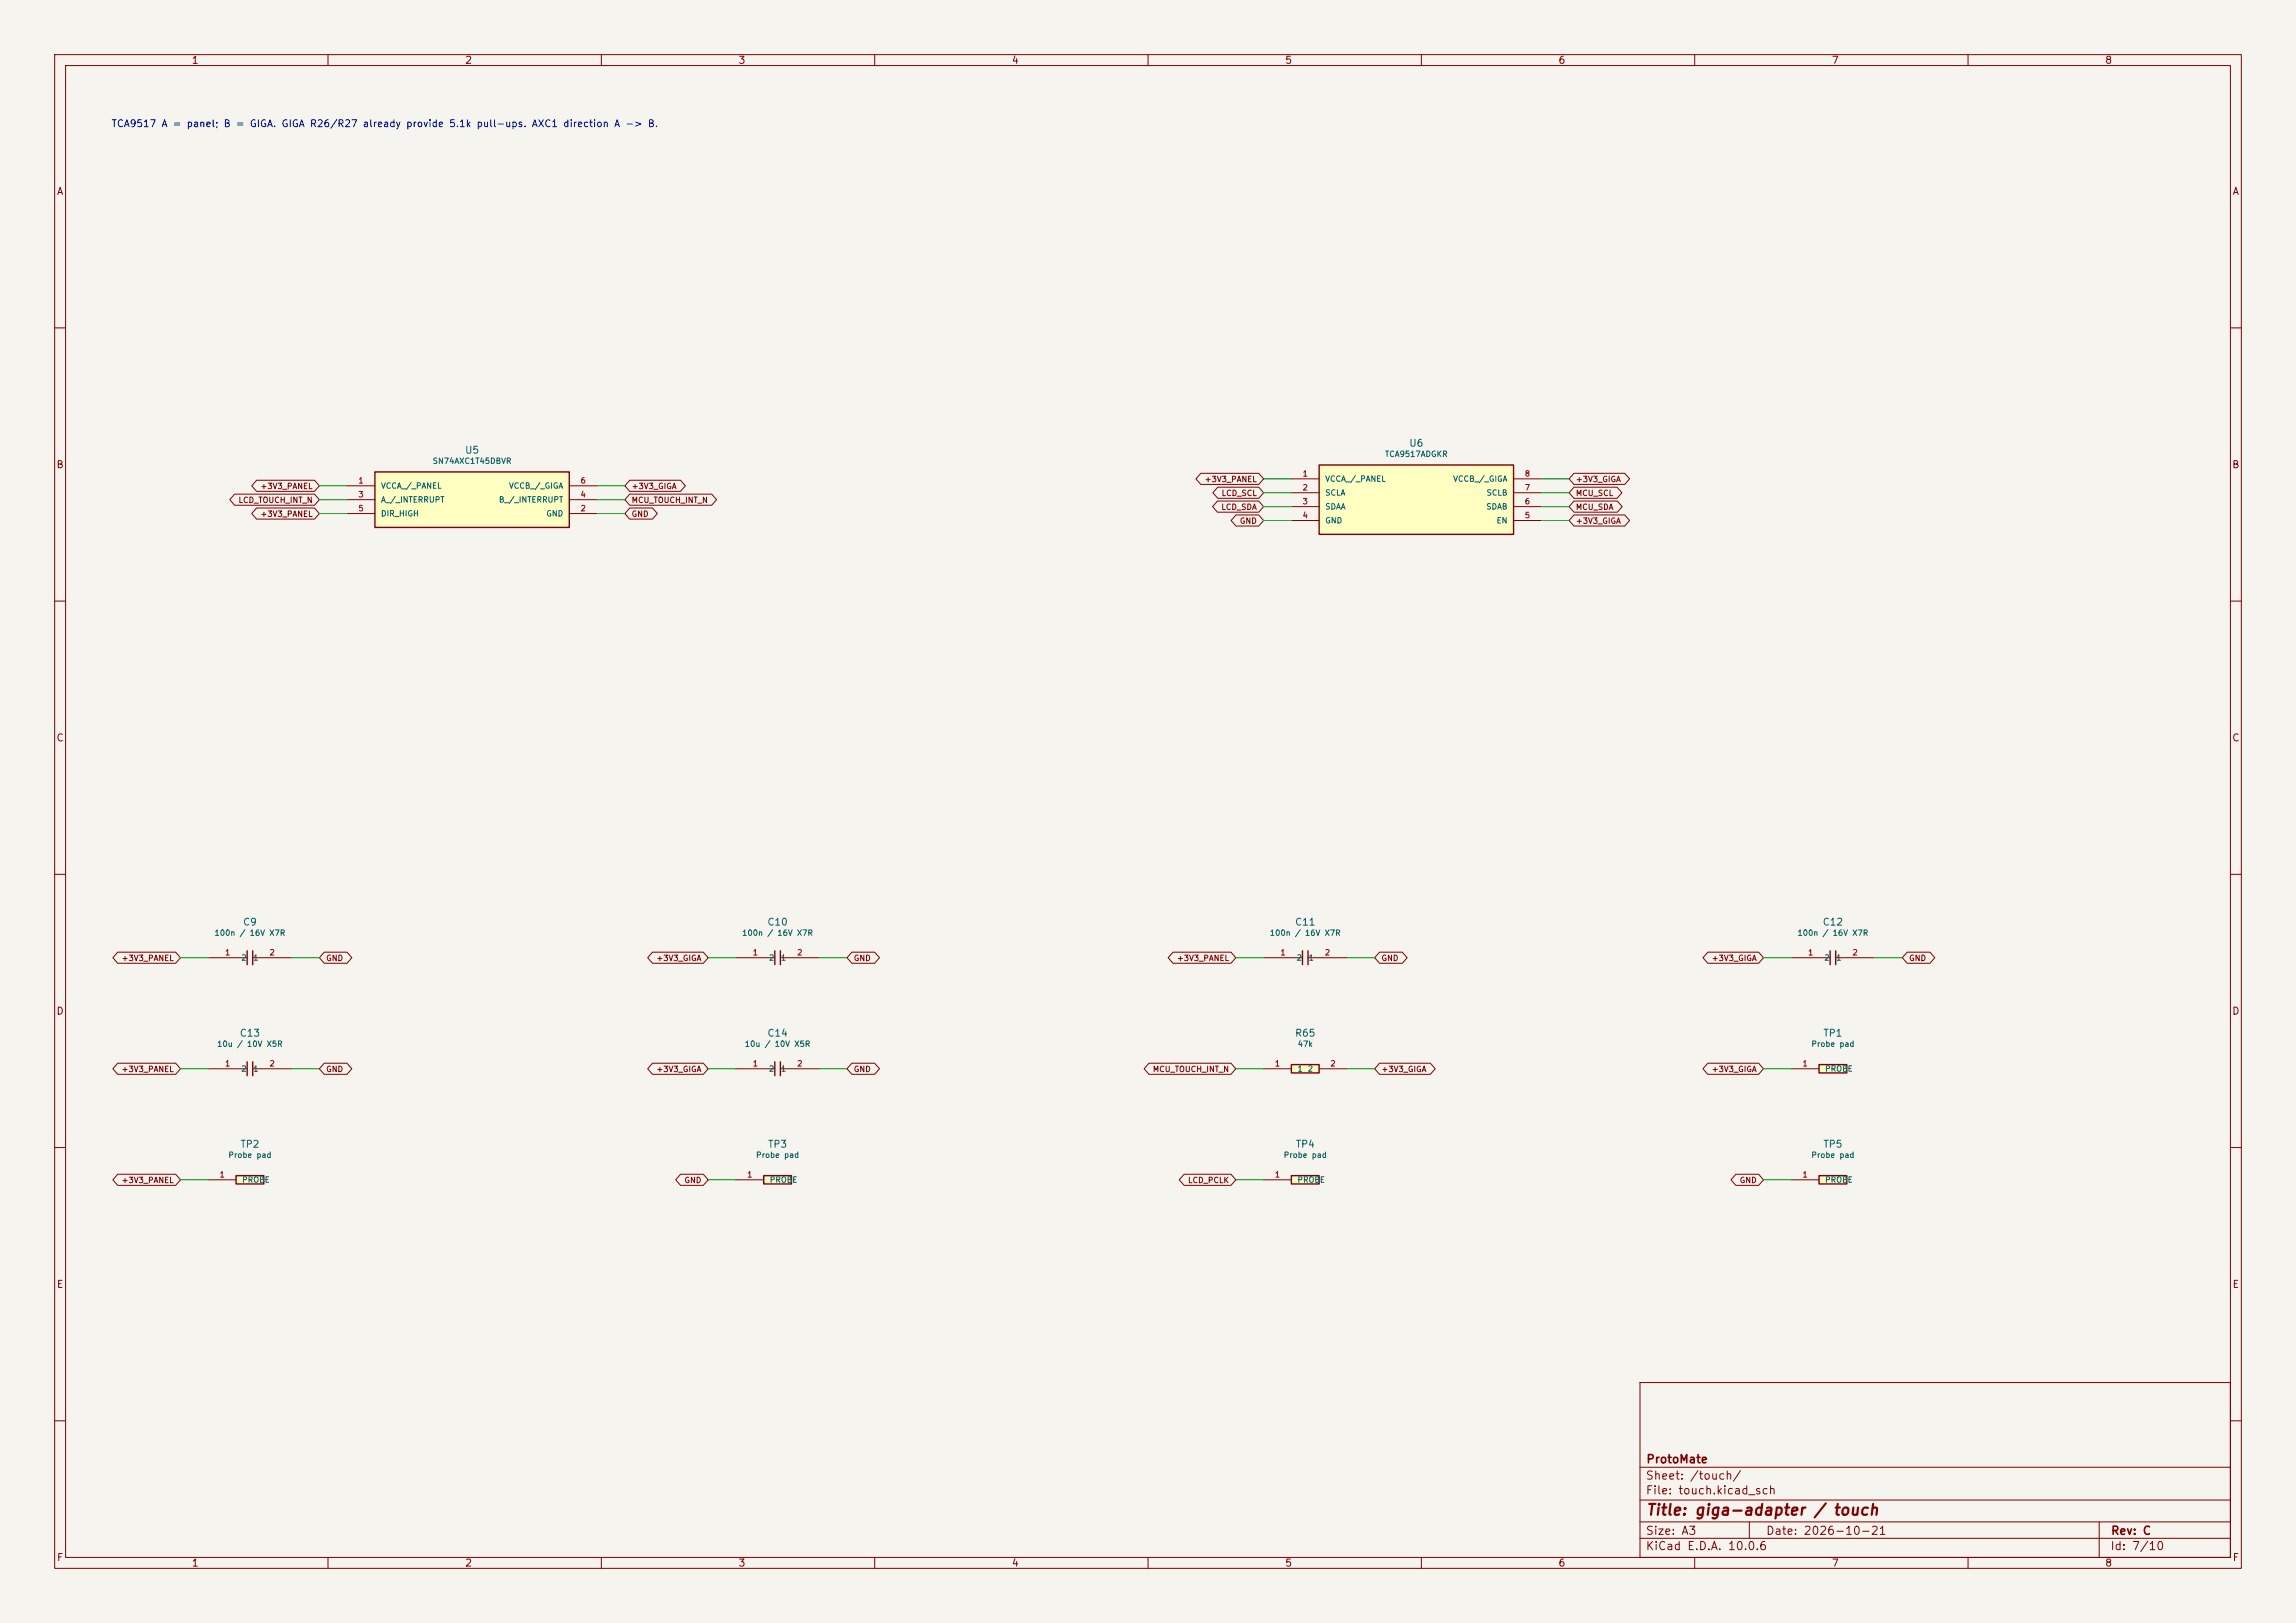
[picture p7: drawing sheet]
<svg xmlns="http://www.w3.org/2000/svg" width="420mm" height="297mm" viewBox="0 0 420 297" stroke-linecap="round" stroke-linejoin="round" font-family="sans-serif">
<defs><g id="words">
<text font-size="2" fill="#840000" x="301" y="277.8">Title: giga-adapter / touch</text>
<g font-size="1.5" fill="#840000">
<text x="301" y="268.1">ProtoMate</text>
<text x="300.9" y="273.8">File: touch.kicad_sch</text>
<text x="300.9" y="271.1">Sheet: /touch/</text>
<text x="300.9" y="281.2">Size: A3</text>
<text x="322.9" y="281.2">Date: 2026-10-21</text>
<text x="386" y="281.2">Rev: C</text>
<text x="300.9" y="284">KiCad E.D.A. 10.0.6</text>
<text x="385.9" y="284">Id: 7/10</text>
</g>
<g font-size="1.3" fill="#840000">
<text x="35" y="12">1</text>
<text x="85" y="12">2</text>
<text x="135" y="12">3</text>
<text x="185" y="12">4</text>
<text x="235" y="12">5</text>
<text x="285" y="12">6</text>
<text x="335" y="12">7</text>
<text x="385" y="12">8</text>
<text x="10.3" y="36">A</text>
<text x="408.3" y="36">A</text>
<text x="10.2" y="86">B</text>
<text x="408.2" y="86">B</text>
<text x="10.2" y="136">C</text>
<text x="408.2" y="136">C</text>
<text x="10.2" y="186">D</text>
<text x="408.2" y="186">D</text>
<text x="10.3" y="236">E</text>
<text x="408.3" y="236">E</text>
<text x="10.3" y="286">F</text>
<text x="35" y="287">1</text>
<text x="85" y="287">2</text>
<text x="135" y="287">3</text>
<text x="185" y="287">4</text>
<text x="235" y="287">5</text>
<text x="285" y="287">6</text>
<text x="335" y="287">7</text>
<text x="385" y="287">8</text>
<text x="408.3" y="286">F</text>
</g>
<text font-size="1.3" fill="#0000c2" x="20.3" y="23.6">TCA9517 A = panel; B = GIGA. GIGA R26/R27 already provide 5.1k pull-ups. AXC1 direction A -&gt; B.</text>
<g font-size="1.3" fill="#006464">
<text x="85" y="83.3">U5</text>
<text x="257.7" y="82.1">U6</text>
<text x="44.4" y="169.7">C9</text>
<text x="140.3" y="169.7">C10</text>
<text x="236.8" y="169.7">C11</text>
<text x="333.3" y="169.7">C12</text>
<text x="43.7" y="190">C13</text>
<text x="140.3" y="190">C14</text>
<text x="236.8" y="190">R65</text>
<text x="333.4" y="190">TP1</text>
<text x="43.9" y="210.3">TP2</text>
<text x="140.4" y="210.3">TP3</text>
<text x="236.9" y="210.3">TP4</text>
<text x="333.4" y="210.3">TP5</text>
</g>
<g font-size="1" fill="#006464">
<text x="253.2" y="83.9">TCA9517ADGKR</text>
<text x="69.6" y="89.7">VCCA_/_PANEL</text>
<text x="79" y="85.1">SN74AXC1T45DBVR</text>
<text x="93" y="89.7">VCCB_/_GIGA</text>
<text x="242.3" y="88.4">VCCA_/_PANEL</text>
<text x="265.7" y="88.4">VCCB_/_GIGA</text>
<text x="69.6" y="92.2">A_/_INTERRUPT</text>
<text x="69.6" y="94.7">DIR_HIGH</text>
<text x="91.2" y="92.2">B_/_INTERRUPT</text>
<text x="99.8" y="94.7">GND</text>
<text x="242.3" y="90.9">SCLA</text>
<text x="242.3" y="93.5">SDAA</text>
<text x="271.8" y="93.5">SDAB</text>
<text x="271.8" y="90.9">SCLB</text>
<text x="242.3" y="96">GND</text>
<text x="273.7" y="96">EN</text>
<text x="39.1" y="171.5">100n / 16V X7R</text>
<text x="135.7" y="171.5">100n / 16V X7R</text>
<text x="232.2" y="171.5">100n / 16V X7R</text>
<text x="328.7" y="171.5">100n / 16V X7R</text>
<text x="44" y="176">2</text>
<text x="46.2" y="176">1</text>
<text x="140.6" y="176">2</text>
<text x="142.7" y="176">1</text>
<text x="237.1" y="176">2</text>
<text x="239.3" y="176">1</text>
<text x="333.6" y="176">2</text>
<text x="335.8" y="176">1</text>
<text x="39.6" y="191.8">10u / 10V X5R</text>
<text x="136.1" y="191.8">10u / 10V X5R</text>
<text x="237.3" y="191.8">47k</text>
<text x="331.2" y="191.8">Probe pad</text>
<text x="44" y="196.3">2</text>
<text x="46.2" y="196.3">1</text>
<text x="140.6" y="196.3">2</text>
<text x="142.7" y="196.3">1</text>
<text x="237.2" y="196.3">1</text>
<text x="239.1" y="196.3">2</text>
<text x="333.8" y="196.3">PROBE</text>
<text x="41.7" y="212.1">Probe pad</text>
<text x="138.2" y="212.1">Probe pad</text>
<text x="234.7" y="212.1">Probe pad</text>
<text x="331.2" y="212.1">Probe pad</text>
<text x="44.2" y="216.7">PROBE</text>
<text x="140.7" y="216.7">PROBE</text>
<text x="237.2" y="216.7">PROBE</text>
<text x="333.8" y="216.7">PROBE</text>
</g>
<g font-size="1" fill="#840000">
<text x="47.5" y="89.7">+3V3_PANEL</text>
<text x="115.4" y="89.7">+3V3_GIGA</text>
<text x="220.3" y="88.5">+3V3_PANEL</text>
<text x="288.2" y="88.5">+3V3_GIGA</text>
<text x="43.5" y="92.3">LCD_TOUCH_INT_N</text>
<text x="47.5" y="94.8">+3V3_PANEL</text>
<text x="115.4" y="94.8">GND</text>
<text x="115.4" y="92.3">MCU_TOUCH_INT_N</text>
<text x="223.3" y="93.6">LCD_SDA</text>
<text x="223.4" y="91">LCD_SCL</text>
<text x="288.2" y="93.6">MCU_SDA</text>
<text x="288.2" y="91">MCU_SCL</text>
<text x="226.7" y="96.1">GND</text>
<text x="288.2" y="96.1">+3V3_GIGA</text>
<text x="22.1" y="176.1">+3V3_PANEL</text>
<text x="59.6" y="176.1">GND</text>
<text x="120" y="176.1">+3V3_GIGA</text>
<text x="156.1" y="176.1">GND</text>
<text x="215.2" y="176.1">+3V3_PANEL</text>
<text x="252.6" y="176.1">GND</text>
<text x="313" y="176.1">+3V3_GIGA</text>
<text x="349.1" y="176.1">GND</text>
<text x="22.1" y="196.4">+3V3_PANEL</text>
<text x="59.6" y="196.4">GND</text>
<text x="120" y="196.4">+3V3_GIGA</text>
<text x="156.1" y="196.4">GND</text>
<text x="210.8" y="196.4">MCU_TOUCH_INT_N</text>
<text x="252.6" y="196.4">+3V3_GIGA</text>
<text x="313" y="196.4">+3V3_GIGA</text>
<text x="22.1" y="216.7">+3V3_PANEL</text>
<text x="125.1" y="216.7">GND</text>
<text x="217.2" y="216.7">LCD_PCLK</text>
<text x="318.1" y="216.7">GND</text>
</g>
<g font-size="1" fill="#a90000">
<text x="65.5" y="88.7">1</text>
<text x="106.1" y="88.7">6</text>
<text x="238.2" y="87.4">1</text>
<text x="238.2" y="90">2</text>
<text x="278.8" y="90">7</text>
<text x="278.8" y="87.4">8</text>
<text x="65.5" y="91.3">3</text>
<text x="65.5" y="93.8">5</text>
<text x="106.1" y="93.8">2</text>
<text x="106.1" y="91.3">4</text>
<text x="238.2" y="92.5">3</text>
<text x="238.2" y="95.1">4</text>
<text x="278.8" y="95.1">5</text>
<text x="278.8" y="92.5">6</text>
<text x="41.1" y="175.1">1</text>
<text x="49.2" y="175.1">2</text>
<text x="137.6" y="175.1">1</text>
<text x="145.7" y="175.1">2</text>
<text x="234.1" y="175.1">1</text>
<text x="242.2" y="175.1">2</text>
<text x="330.6" y="175.1">1</text>
<text x="338.8" y="175.1">2</text>
<text x="41.1" y="195.4">1</text>
<text x="49.2" y="195.4">2</text>
<text x="137.6" y="195.4">1</text>
<text x="145.7" y="195.4">2</text>
<text x="233.1" y="195.4">1</text>
<text x="243.3" y="195.4">2</text>
<text x="329.6" y="195.4">1</text>
<text x="40.1" y="215.7">1</text>
<text x="136.6" y="215.7">1</text>
<text x="233.1" y="215.7">1</text>
<text x="329.6" y="215.7">1</text>
</g>
</g></defs>
<path d="M0 0h420v297h-420z" fill="#f5f4ef" stroke="#f5f4ef" stroke-width=".18"/>
<g fill="none" stroke="#840000" stroke-width=".18">
<path d="M10 10h400v277h-400zM12 12h396v273h-396zM60 10v2M110 10v2M160 10v2M210 10v2M260 10v2M310 10v2M360 10v2M10 60h2M408 60h2M10 110h2"/>
<path d="M408 110h2M10 160h2M408 160h2M10 210h2M408 210h2M300 253h108v32h-108zM10 260h2M300 278.5h108M300 274.5h108M300 268.5h108M320 278.5v3M384 278.5v6.5"/>
<path d="M408 260h2M60 285v2M110 285v2M160 285v2M210 285v2M260 285v2M300 281.5h108M310 285v2M360 285v2"/>
</g>
<path d="M332.7 194.8h5.1v1.5h-5.1z" fill="#ffffc2"/>
<path d="M332.7 194.8h5.1v1.5h-5.1z" fill="none" stroke="#840000" stroke-width=".25"/>
<path d="M327.7 195.6h5" fill="none" stroke="#840000" stroke-width=".18"/>
<path d="M139.7 215.1h5.1v1.6h-5.1z" fill="#ffffc2"/>
<path d="M141.7 174v2.5M142.7 174v2.5M141.7 194.3v2.6M142.7 194.3v2.6M139.7 215.1h5.1v1.6h-5.1z" fill="none" stroke="#840000" stroke-width=".25"/>
<path d="M134.6 175.3h7.1M142.7 175.3h7.2M134.6 195.6h7.1M142.7 195.6h7.2M134.6 215.9h5.1" fill="none" stroke="#840000" stroke-width=".18"/>
<path d="M43.2 215.1h5.1v1.6h-5.1z" fill="#ffffc2"/>
<path d="M45.2 174v2.5M46.2 174v2.5M45.2 194.3v2.6M46.2 194.3v2.6M43.2 215.1h5.1v1.6h-5.1z" fill="none" stroke="#840000" stroke-width=".25"/>
<path d="M38.1 175.3h7.1M46.2 175.3h7.1M38.1 195.6h7.1M46.2 195.6h7.1M38.1 215.9h5.1" fill="none" stroke="#840000" stroke-width=".18"/>
<path d="M68.6 86.4h35.5v10.1h-35.5z" fill="#ffffc2"/>
<path d="M68.6 86.4h35.5v10.1h-35.5z" fill="none" stroke="#840000" stroke-width=".25"/>
<path d="M63.5 88.9h5.1M63.5 94h5.1M63.5 91.4h5.1M104.1 88.9h5.1M104.1 94h5.1M104.1 91.4h5.1" fill="none" stroke="#840000" stroke-width=".18"/>
<path d="M332.7 215.1h5.1v1.6h-5.1z" fill="#ffffc2"/>
<path d="M332.7 215.1h5.1v1.6h-5.1z" fill="none" stroke="#840000" stroke-width=".25"/>
<path d="M327.7 215.9h5" fill="none" stroke="#840000" stroke-width=".18"/>
<path d="M236.2 215.1h5.1v1.6h-5.1z" fill="#ffffc2"/>
<path d="M238.3 174v2.5M239.3 174v2.5M236.2 215.1h5.1v1.6h-5.1z" fill="none" stroke="#840000" stroke-width=".25"/>
<path d="M231.1 175.3h7.2M239.3 175.3h7.1M231.1 215.9h5.1" fill="none" stroke="#840000" stroke-width=".18"/>
<path d="M236.2 194.8h5.1v1.5h-5.1z" fill="#ffffc2"/>
<path d="M334.8 174v2.5M335.8 174v2.5M236.2 194.8h5.1v1.5h-5.1z" fill="none" stroke="#840000" stroke-width=".25"/>
<path d="M327.7 175.3h7.1M335.8 175.3h7.1M231.1 195.6h5.1M241.3 195.6h5.1" fill="none" stroke="#840000" stroke-width=".18"/>
<path d="M241.3 85.1h35.6v12.7h-35.6z" fill="#ffffc2"/>
<path d="M241.3 85.1h35.6v12.7h-35.6z" fill="none" stroke="#840000" stroke-width=".25"/>
<g fill="none" stroke="#840000" stroke-width=".18">
<path d="M42.9 90.4h14.6l.9 1-.9 1.1h-14.6l-.9-1.1zM46.9 87.9h10.6l.9 1-.9 1h-10.6l-.9-1zM46.9 93h10.6l.9 1-.9 1h-10.6l-.9-1zM115.2 87.9h9.3l.9 1-.9 1h-9.3l-.9-1zM115.2 93h4.2l.8 1-.8 1h-4.2l-.9-1zM115.2 90.4h15l.9 1-.9 1.1h-15l-.9-1.1zM219.7 86.6h10.6l.8 1-.8 1h-10.6l-.9-1zM222.7 91.7h7.6l.8 1-.8 1h-7.6l-.9-1zM222.7 89.2h7.6l.8 1-.8 1h-7.6l-.8-1zM226.1 94.2h4.2l.8 1.1-.8 1h-4.2l-.9-1zM236.2 87.6h5.1M236.2 90.2h5.1"/>
<path d="M236.2 92.7h5.1M236.2 95.3h5.1M276.9 87.6h5M276.9 90.2h5M276.9 92.7h5M276.9 95.3h5M287.9 94.2h9.3l.9 1.1-.9 1h-9.3l-.9-1zM287.9 91.7h7.9l.9 1-.9 1h-7.9l-.9-1zM287.9 89.2h7.9l.9 1-.9 1h-7.9l-.9-1zM287.9 86.6h9.3l.9 1-.9 1h-9.3l-.9-1zM21.5 174.2h10.6l.9 1.1-.9 1h-10.6l-.9-1zM59.3 174.2h4.2l.9 1.1-.9 1h-4.2l-.9-1z"/>
<path d="M119.4 174.2h9.3l.8 1.1-.8 1h-9.3l-.9-1zM155.8 174.2h4.2l.9 1.1-.9 1h-4.2l-.9-1zM214.6 174.2h10.6l.9 1.1-.9 1h-10.6l-.9-1zM252.3 174.2h4.2l.9 1.1-.9 1h-4.2l-.8-1zM312.4 174.2h9.3l.9 1.1-.9 1h-9.3l-.9-1zM348.9 174.2h4.1l.9 1.1-.9 1h-4.1l-.9-1zM21.5 194.6h10.6l.9 1-.9 1h-10.6l-.9-1zM59.3 194.6h4.2l.9 1-.9 1h-4.2l-.9-1zM119.4 194.6h9.3l.8 1-.8 1h-9.3l-.9-1zM155.8 194.6h4.2l.9 1-.9 1h-4.2l-.9-1zM210.2 194.6h15l.9 1-.9 1h-15l-.9-1zM252.3 194.6h9.3l.9 1-.9 1h-9.3l-.8-1z"/>
<path d="M312.4 194.6h9.3l.9 1-.9 1h-9.3l-.9-1zM21.5 214.9h10.6l.9 1-.9 1h-10.6l-.9-1zM124.5 214.9h4.2l.8 1-.8 1h-4.2l-.9-1zM216.6 214.9h8.6l.9 1-.9 1h-8.6l-.9-1zM317.5 214.9h4.2l.9 1-.9 1h-4.2l-.9-1z"/>
</g>
<g fill="none" stroke="#009600" stroke-width=".18">
<path d="M58.4 91.4h5.1M58.4 94h5.1M58.4 88.9h5.1M109.2 91.4h5.1M109.2 94h5.1M109.2 88.9h5.1M231.1 90.2h5.1M231.1 87.6h5.1M231.1 95.3h5.1M231.1 92.7h5.1M281.9 90.2h5.1M281.9 87.6h5.1"/>
<path d="M281.9 95.3h5.1M281.9 92.7h5.1M33 175.3h5.1M53.3 175.3h5.1M129.5 175.3h5.1M149.9 175.3h5M226.1 175.3h5M246.4 175.3h5.1M322.6 175.3h5.1M342.9 175.3h5.1M33 195.6h5.1M53.3 195.6h5.1"/>
<path d="M129.5 195.6h5.1M149.9 195.6h5M226.1 195.6h5M246.4 195.6h5.1M322.6 195.6h5.1M33 215.9h5.1M129.5 215.9h5.1M226.1 215.9h5M322.6 215.9h5.1"/>
</g>
<use href="#words"/>
</svg>
